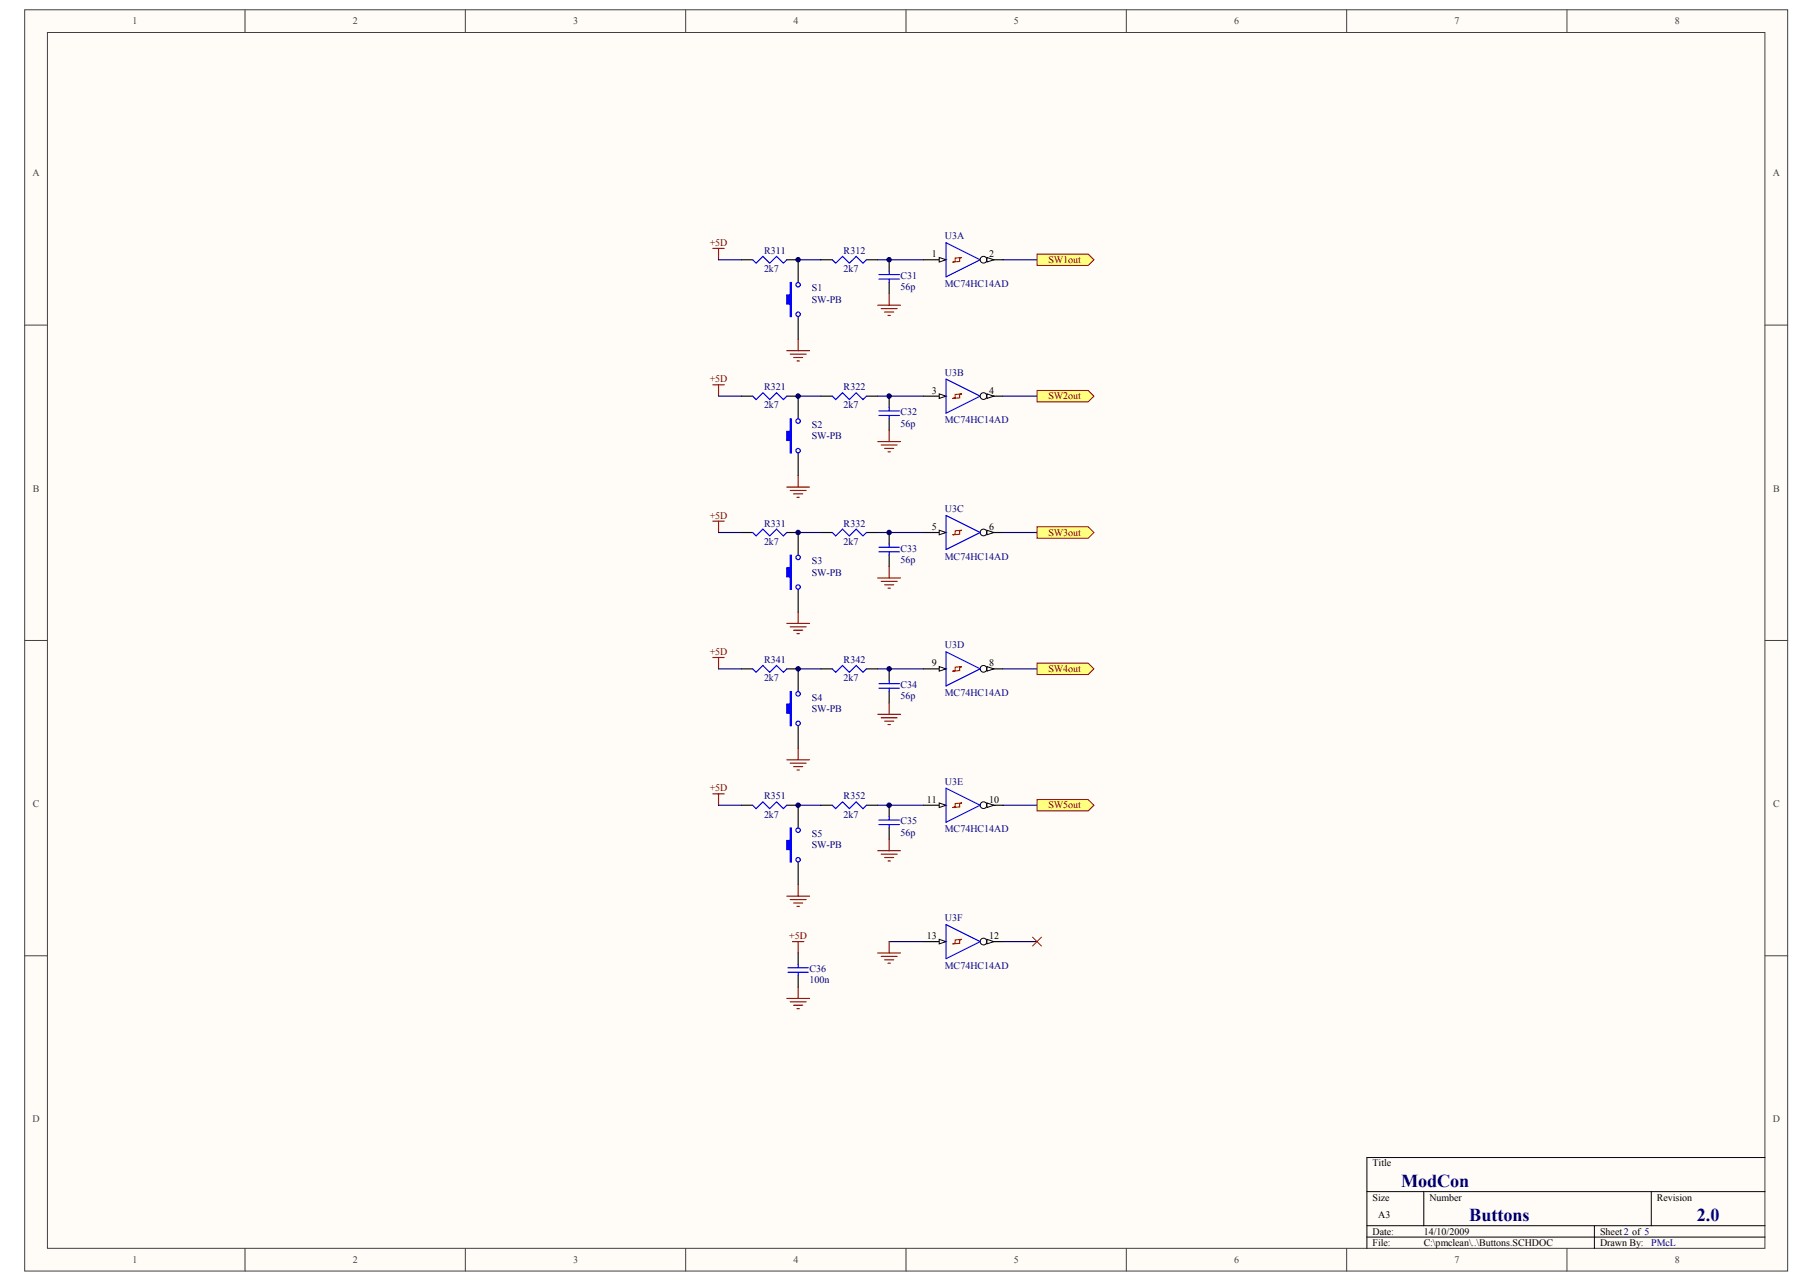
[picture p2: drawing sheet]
<svg xmlns="http://www.w3.org/2000/svg" width="297mm" height="210mm" viewBox="0 0 297 210" stroke-linecap="round" stroke-linejoin="round" font-family="sans-serif">
<defs><g id="words">
<g font-size="3" fill="#000080">
<text x="229.2" y="194.3">ModCon</text>
<text x="240.3" y="199.8">Buttons</text>
<text x="277.5" y="199.8">2.0</text>
</g>
<g font-size="1.6" fill="#404040">
<text x="21.7" y="4">1</text>
<text x="57.7" y="4">2</text>
<text x="93.7" y="4">3</text>
<text x="129.8" y="4">4</text>
<text x="165.8" y="4">5</text>
<text x="201.9" y="4">6</text>
<text x="237.9" y="4">7</text>
<text x="273.9" y="4">8</text>
<text x="5.3" y="28.8">A</text>
<text x="290" y="28.8">A</text>
<text x="5.4" y="80.4">B</text>
<text x="290" y="80.4">B</text>
<text x="5.4" y="132">C</text>
<text x="290" y="132">C</text>
<text x="5.3" y="183.6">D</text>
<text x="290" y="183.6">D</text>
<text x="21.7" y="206.6">1</text>
<text x="57.7" y="206.6">2</text>
<text x="93.7" y="206.6">3</text>
<text x="129.8" y="206.6">4</text>
<text x="165.8" y="206.6">5</text>
<text x="201.9" y="206.6">6</text>
<text x="237.9" y="206.6">7</text>
<text x="273.9" y="206.6">8</text>
</g>
<g font-size="1.6" fill="#800000">
<text x="116.1" y="40.2">+5D</text>
<text x="171.5" y="43">SW1out</text>
<text x="116.1" y="62.6">+5D</text>
<text x="171.5" y="65.3">SW2out</text>
<text x="116.1" y="84.9">+5D</text>
<text x="171.5" y="87.6">SW3out</text>
<text x="116.1" y="107.2">+5D</text>
<text x="171.5" y="110">SW4out</text>
<text x="116.1" y="129.5">+5D</text>
<text x="171.5" y="132.3">SW5out</text>
<text x="129.1" y="153.7">+5D</text>
</g>
<g font-size="1.6" fill="#000080">
<text x="125" y="41.5">R311</text>
<text x="138" y="41.5">R312</text>
<text x="154.6" y="39.1">U3A</text>
<text x="125" y="44.5">2k7</text>
<text x="132.8" y="47.7">S1</text>
<text x="138" y="44.5">2k7</text>
<text x="147.3" y="45.6">C31</text>
<text x="147.3" y="47.5">56p</text>
<text x="154.6" y="46.9">MC74HC14AD</text>
<text x="132.8" y="49.5">SW-PB</text>
<text x="125" y="63.9">R321</text>
<text x="138" y="63.9">R322</text>
<text x="154.6" y="61.4">U3B</text>
<text x="125" y="66.8">2k7</text>
<text x="132.8" y="70">S2</text>
<text x="132.8" y="71.8">SW-PB</text>
<text x="138" y="66.8">2k7</text>
<text x="147.3" y="67.9">C32</text>
<text x="147.3" y="69.8">56p</text>
<text x="154.6" y="69.2">MC74HC14AD</text>
<text x="154.6" y="83.7">U3C</text>
<text x="125" y="86.2">R331</text>
<text x="125" y="89.1">2k7</text>
<text x="138" y="86.2">R332</text>
<text x="138" y="89.1">2k7</text>
<text x="132.8" y="92.3">S3</text>
<text x="132.8" y="94.2">SW-PB</text>
<text x="147.3" y="90.3">C33</text>
<text x="147.3" y="92.1">56p</text>
<text x="154.6" y="91.6">MC74HC14AD</text>
<text x="154.6" y="106.1">U3D</text>
<text x="125" y="108.5">R341</text>
<text x="125" y="111.4">2k7</text>
<text x="138" y="108.5">R342</text>
<text x="138" y="111.4">2k7</text>
<text x="147.3" y="112.6">C34</text>
<text x="154.6" y="113.9">MC74HC14AD</text>
<text x="132.8" y="114.6">S4</text>
<text x="132.8" y="116.5">SW-PB</text>
<text x="147.3" y="114.4">56p</text>
<text x="125" y="130.8">R351</text>
<text x="138" y="130.8">R352</text>
<text x="154.6" y="128.4">U3E</text>
<text x="125" y="133.8">2k7</text>
<text x="132.8" y="136.9">S5</text>
<text x="138" y="133.8">2k7</text>
<text x="147.3" y="134.9">C35</text>
<text x="147.3" y="136.7">56p</text>
<text x="154.6" y="136.2">MC74HC14AD</text>
<text x="132.8" y="138.8">SW-PB</text>
<text x="154.6" y="150.7">U3F</text>
<text x="132.4" y="159">C36</text>
<text x="132.4" y="160.9">100n</text>
<text x="154.6" y="158.5">MC74HC14AD</text>
<text x="270.1" y="203.8">PMcL</text>
</g>
<g font-size="1.6">
<text x="152.4" y="42.1">1</text>
<text x="161.8" y="42.1">2</text>
<text x="152.4" y="64.4">3</text>
<text x="161.8" y="64.4">4</text>
<text x="152.4" y="86.7">5</text>
<text x="161.8" y="86.7">6</text>
<text x="152.4" y="109">9</text>
<text x="161.8" y="109">8</text>
<text x="151.6" y="131.3">11</text>
<text x="161.8" y="131.3">10</text>
<text x="151.6" y="153.7">13</text>
<text x="161.8" y="153.7">12</text>
<text x="224.5" y="190.8">Title</text>
<text x="224.5" y="196.4">Size</text>
<text x="233.8" y="196.4">Number</text>
<text x="271" y="196.4">Revision</text>
<text x="224.5" y="202">Date:</text>
<text x="224.5" y="203.8">File:</text>
<text x="225.4" y="199.2">A3</text>
<text x="232.9" y="202">14/10/2009</text>
<text x="232.9" y="203.8">C:\pmclean\..\Buttons.SCHDOC</text>
<text x="261.7" y="202">Sheet 2 of 5</text>
<text x="261.7" y="203.8">Drawn By:</text>
</g>
</g></defs>
<g fill="#fffcf8" stroke="#404040" stroke-width=".16">
<path d="M4 1.6h288.4v206.3h-288.4z"/>
<path d="M7.8 5.3h280.9v198.9h-280.9z"/>
</g>
<g fill="none" stroke="#404040" stroke-width=".16">
<path d="M40.1 1.6v3.7M76.1 1.6v3.7M112.2 1.6v3.7M148.2 1.6v3.7M184.2 1.6v3.7M220.3 1.6v3.7M256.3 1.6v3.7M4 53.2h3.8M288.7 53.2h3.7M4 104.8h3.8M288.7 104.8h3.7M4 156.4h3.8"/>
<path d="M288.7 156.4h3.7M40.1 204.2v3.8M76.1 204.2v3.8M112.2 204.2v3.8M148.2 204.2v3.8M184.2 204.2v3.8M220.3 204.2v3.8M256.3 204.2v3.8"/>
</g>
<path d="M223.6 195h65.1M232.9 195v5.5M270.1 195v5.5M288.7 189.4h-65.1v14.8M223.6 200.5h65.1M223.6 202.4h65.1M260.8 200.5v3.7" fill="none" stroke="#000" stroke-width=".16"/>
<path d="M145.4 42.5v1.9M145.4 46.2v1.9M130.6 155.9v1.9M130.6 159.6v1.9" fill="none" stroke="#000" stroke-width=".19"/>
<path d="M143.8 44.9h3.3M143.8 45.7h3.3M145.4 44.4v.5M145.4 45.7v.5M128.9 158.3h3.3M128.9 159.1h3.3M130.6 157.8v.5M130.6 159.1v.5" fill="none" stroke="#00f" stroke-width=".19"/>
<g fill="none" stroke="#800000" stroke-width=".19">
<path d="M116.6 40.6h1.9M117.5 40.6v1.9M143.6 49.9h3.7M144.1 50.5h2.6M144.7 51.1h1.5M145.3 51.6h.3M145.4 48.1v1.8M129.6 154.1h1.9M130.6 154.1v1.8M128.7 163.3h3.7M129.3 163.9h2.6M129.8 164.5h1.5"/>
<path d="M130.4 165h.3M130.6 161.5v1.8"/>
</g>
<path d="M130.6 42.5h3.7M143.6 42.5h7.4M164 42.5h5.6" fill="none" stroke="#000080" stroke-width=".19"/>
<path d="M169.6 41.6h8.4l.9 .9-.9 .9h-8.4z" fill-rule="evenodd" fill="#ffff80" stroke="#800000" stroke-width=".16"/>
<path d="M130.6 42.5v3.7M130.6 51.8v3.7M151 42.5h3.7" fill="none" stroke="#000" stroke-width=".19"/>
<path d="M129.3 46.2h.1v5.6h-.1v-2h-.6v-1.5h.6z" fill-rule="evenodd" fill="#00f" stroke="#00f" stroke-width=".19"/>
<g fill="none" stroke="#00f" stroke-width=".19">
<circle cx="130.5" cy="46.6" r=".36"/>
<circle cx="130.5" cy="51.4" r=".36"/>
</g>
<path d="M128.7 57.4h3.7M129.3 57.9h2.6M129.8 58.5h1.5M130.4 59h.3M130.6 55.5v1.9" fill="none" stroke="#800000" stroke-width=".19"/>
<path d="M153.6 42.1l1.1 .4-1.1 .4z" fill="#fffcf8" stroke="#000" stroke-width=".16"/>
<path d="M154.7 39.7l5.6 2.8-5.6 2.8z" fill="none" stroke="#00f" stroke-width=".19"/>
<path d="M160.3 42.5h3.7" fill="none" stroke="#000" stroke-width=".19"/>
<circle cx="160.9" cy="42.5" r=".55" fill="#fffcf8" stroke="#000" stroke-width=".16"/>
<path d="M161.4 42.1l1.2 .4-1.2 .4z" fill="#fffcf8" stroke="#000" stroke-width=".16"/>
<path d="M156.2 42.2l1.1-.1-.3 .1v.6l-1.1 .1 .3-.1z" fill="none" stroke="#f00" stroke-width=".19"/>
<path d="M145.4 64.8v1.9M145.4 68.5v1.9" fill="none" stroke="#000" stroke-width=".19"/>
<path d="M143.8 67.2h3.3M143.8 68h3.3M145.4 66.7v.5M145.4 68v.5" fill="none" stroke="#00f" stroke-width=".19"/>
<path d="M116.6 63h1.9M117.5 63v1.8M143.6 72.2h3.7M144.1 72.8h2.6M144.7 73.4h1.5M145.3 73.9h.3M145.4 70.4v1.8" fill="none" stroke="#800000" stroke-width=".19"/>
<path d="M130.6 64.8h3.7M143.6 64.8h7.4M164 64.8h5.6" fill="none" stroke="#000080" stroke-width=".19"/>
<path d="M169.6 63.9h8.4l.9 .9-.9 .9h-8.4z" fill-rule="evenodd" fill="#ffff80" stroke="#800000" stroke-width=".16"/>
<path d="M130.6 64.8v3.7M130.6 74.1v3.7M151 64.8h3.7" fill="none" stroke="#000" stroke-width=".19"/>
<path d="M129.3 68.5h.1v5.6h-.1v-2h-.6v-1.5h.6z" fill-rule="evenodd" fill="#00f" stroke="#00f" stroke-width=".19"/>
<g fill="none" stroke="#00f" stroke-width=".19">
<circle cx="130.5" cy="68.9" r=".36"/>
<circle cx="130.5" cy="73.7" r=".36"/>
</g>
<path d="M128.7 79.7h3.7M130.6 77.8v1.9M129.3 80.2h2.6M129.8 80.8h1.5M130.4 81.4h.3" fill="none" stroke="#800000" stroke-width=".19"/>
<path d="M153.6 64.4l1.1 .4-1.1 .4z" fill="#fffcf8" stroke="#000" stroke-width=".16"/>
<path d="M154.7 62l5.6 2.8-5.6 2.8z" fill="none" stroke="#00f" stroke-width=".19"/>
<path d="M160.3 64.8h3.7" fill="none" stroke="#000" stroke-width=".19"/>
<circle cx="160.9" cy="64.8" r=".55" fill="#fffcf8" stroke="#000" stroke-width=".16"/>
<path d="M161.4 64.4l1.2 .4-1.2 .4z" fill="#fffcf8" stroke="#000" stroke-width=".16"/>
<path d="M156.2 64.5l1.1-.1-.3 .1v.6l-1.1 .1 .3-.1z" fill="none" stroke="#f00" stroke-width=".19"/>
<path d="M117.5 42.5h3.8M117.5 64.8h3.8M130.6 87.1h3.7M143.6 87.1h7.4M164 87.1h5.6" fill="none" stroke="#000080" stroke-width=".19"/>
<path d="M145.4 87.1v1.9M145.4 90.8v1.9" fill="none" stroke="#000" stroke-width=".19"/>
<path d="M143.8 89.5h3.3M143.8 90.3h3.3M145.4 89v.5M145.4 90.3v.5" fill="none" stroke="#00f" stroke-width=".19"/>
<path d="M116.6 85.3h1.9M117.5 85.3v1.8M143.6 94.6h3.7M144.1 95.1h2.6M144.7 95.7h1.5M145.3 96.2h.3M145.4 92.7v1.9" fill="none" stroke="#800000" stroke-width=".19"/>
<path d="M169.6 86.2h8.4l.9 .9-.9 1h-8.4z" fill-rule="evenodd" fill="#ffff80" stroke="#800000" stroke-width=".16"/>
<path d="M130.6 87.1v3.7M130.6 96.4v3.7M160.3 87.1h3.7" fill="none" stroke="#000" stroke-width=".19"/>
<path d="M129.3 90.8h.1v5.6h-.1v-2h-.6v-1.5h.6z" fill-rule="evenodd" fill="#00f" stroke="#00f" stroke-width=".19"/>
<g fill="none" stroke="#00f" stroke-width=".19">
<circle cx="130.5" cy="91.2" r=".36"/>
<circle cx="130.5" cy="96" r=".36"/>
</g>
<path d="M128.7 102h3.7M129.3 102.6h2.6M129.8 103.1h1.5M130.4 103.7h.3M130.6 100.1v1.9" fill="none" stroke="#800000" stroke-width=".19"/>
<circle cx="160.9" cy="87.1" r=".55" fill="#fffcf8" stroke="#000" stroke-width=".16"/>
<path d="M161.4 86.7l1.2 .4-1.2 .4z" fill="#fffcf8" stroke="#000" stroke-width=".16"/>
<path d="M151 87.1h3.7" fill="none" stroke="#000" stroke-width=".19"/>
<path d="M153.6 86.7l1.1 .4-1.1 .4z" fill="#fffcf8" stroke="#000" stroke-width=".16"/>
<path d="M154.7 84.3l5.6 2.8-5.6 2.8zM143.8 111.8h3.3M143.8 112.6h3.3M145.4 111.3v.5M145.4 112.6v.5" fill="none" stroke="#00f" stroke-width=".19"/>
<path d="M156.2 86.8l1.1-.1-.3 .1v.6l-1.1 .1 .3-.1z" fill="none" stroke="#f00" stroke-width=".19"/>
<path d="M145.4 109.4v1.9M145.4 113.1v1.9" fill="none" stroke="#000" stroke-width=".19"/>
<path d="M116.6 107.6h1.9M117.5 107.6v1.8M143.6 116.9h3.7M144.1 117.4h2.6M144.7 118h1.5M145.3 118.5h.3M145.4 115v1.9" fill="none" stroke="#800000" stroke-width=".19"/>
<path d="M130.6 109.4h3.7M143.6 109.4h7.4M164 109.4h5.6" fill="none" stroke="#000080" stroke-width=".19"/>
<path d="M169.6 108.5h8.4l.9 .9-.9 1h-8.4z" fill-rule="evenodd" fill="#ffff80" stroke="#800000" stroke-width=".16"/>
<path d="M130.6 109.4v3.7M130.6 118.7v3.7M151 109.4h3.7" fill="none" stroke="#000" stroke-width=".19"/>
<path d="M129.3 113.1h.1v5.6h-.1v-2h-.6v-1.5h.6z" fill-rule="evenodd" fill="#00f" stroke="#00f" stroke-width=".19"/>
<g fill="none" stroke="#00f" stroke-width=".19">
<circle cx="130.5" cy="113.5" r=".36"/>
<circle cx="130.5" cy="118.3" r=".36"/>
</g>
<path d="M128.7 124.3h3.7M129.3 124.9h2.6M129.8 125.4h1.5M130.4 126h.3M130.6 122.4v1.9" fill="none" stroke="#800000" stroke-width=".19"/>
<path d="M153.6 109.1l1.1 .3-1.1 .4z" fill="#fffcf8" stroke="#000" stroke-width=".16"/>
<path d="M160.3 109.4h3.7" fill="none" stroke="#000" stroke-width=".19"/>
<circle cx="160.9" cy="109.4" r=".55" fill="#fffcf8" stroke="#000" stroke-width=".16"/>
<path d="M161.4 109.1l1.2 .3-1.2 .4z" fill="#fffcf8" stroke="#000" stroke-width=".16"/>
<path d="M154.7 106.6l5.6 2.8-5.6 2.8zM143.8 134.2h3.3M143.8 134.9h3.3M145.4 133.6v.6M145.4 134.9v.6" fill="none" stroke="#00f" stroke-width=".19"/>
<path d="M156.2 109.2l1.1-.1-.3 .1v.5l-1.1 .1 .3-.1z" fill="none" stroke="#f00" stroke-width=".19"/>
<path d="M117.5 87.1h3.8M117.5 109.4h3.8M130.6 131.7h3.7M143.6 131.7h7.4M164 131.7h5.6" fill="none" stroke="#000080" stroke-width=".19"/>
<path d="M145.4 131.7v1.9M145.4 135.5v1.8" fill="none" stroke="#000" stroke-width=".19"/>
<path d="M116.6 129.9h1.9M117.5 129.9v1.8M143.6 139.2h3.7M144.1 139.7h2.6M145.4 137.3v1.9M144.7 140.3h1.5M145.3 140.9h.3" fill="none" stroke="#800000" stroke-width=".19"/>
<path d="M169.6 130.8h8.4l.9 .9-.9 1h-8.4z" fill-rule="evenodd" fill="#ffff80" stroke="#800000" stroke-width=".16"/>
<path d="M130.6 131.7v3.8M160.3 131.7h3.7M130.6 141v3.8" fill="none" stroke="#000" stroke-width=".19"/>
<path d="M129.3 135.5h.1v5.5h-.1v-2h-.6v-1.5h.6z" fill-rule="evenodd" fill="#00f" stroke="#00f" stroke-width=".19"/>
<g fill="none" stroke="#00f" stroke-width=".19">
<circle cx="130.5" cy="135.8" r=".36"/>
<circle cx="130.5" cy="140.7" r=".36"/>
</g>
<path d="M128.7 146.6h3.7M129.3 147.2h2.6M129.8 147.7h1.5M130.4 148.3h.3M130.6 144.8v1.8" fill="none" stroke="#800000" stroke-width=".19"/>
<circle cx="160.9" cy="131.7" r=".55" fill="#fffcf8" stroke="#000" stroke-width=".16"/>
<path d="M161.4 131.4l1.2 .3-1.2 .4z" fill="#fffcf8" stroke="#000" stroke-width=".16"/>
<path d="M151 131.7h3.7" fill="none" stroke="#000" stroke-width=".19"/>
<path d="M153.6 131.4l1.1 .3-1.1 .4z" fill="#fffcf8" stroke="#000" stroke-width=".16"/>
<path d="M154.7 129l5.6 2.7-5.6 2.8z" fill="none" stroke="#00f" stroke-width=".19"/>
<path d="M156.2 131.5l1.1-.1-.3 .1v.5l-1.1 .1 .3-.1z" fill="none" stroke="#f00" stroke-width=".19"/>
<path d="M117.5 131.7h3.8" fill="none" stroke="#000080" stroke-width=".19"/>
<path d="M151 154.1h3.7" fill="none" stroke="#000" stroke-width=".19"/>
<path d="M153.6 153.7l1.1 .4-1.1 .3z" fill="#fffcf8" stroke="#000" stroke-width=".16"/>
<path d="M160.3 154.1h3.7" fill="none" stroke="#000" stroke-width=".19"/>
<circle cx="160.9" cy="154" r=".55" fill="#fffcf8" stroke="#000" stroke-width=".16"/>
<path d="M161.4 153.7l1.2 .4-1.2 .3z" fill="#fffcf8" stroke="#000" stroke-width=".16"/>
<path d="M123.1 42.5l.6 .6 1.1-1.2 1.1 1.2 1.1-1.2 1.1 1.2 .6-.6M136.1 42.5l.6 .6 1.1-1.2 1.1 1.2 1.1-1.2 1.2 1.2 .5-.6M123.1 64.8l.6 .6 1.1-1.1 1.1 1.1 1.1-1.1 1.1 1.1 .6-.6M136.1 64.8l.6 .6 1.1-1.1 1.1 1.1 1.1-1.1 1.2 1.1 .5-.6M123.1 87.1l.6 .6 1.1-1.1 1.1 1.1 1.1-1.1 1.1 1.1 .6-.6M136.1 87.1l.6 .6 1.1-1.1 1.1 1.1 1.1-1.1 1.2 1.1 .5-.6M123.1 109.4l.6 .6 1.1-1.1 1.1 1.1 1.1-1.1 1.1 1.1 .6-.6M136.1 109.4l.6 .6 1.1-1.1 1.1 1.1 1.1-1.1 1.2 1.1 .5-.6M123.1 131.7l.6 .6 1.1-1.1 1.1 1.1 1.1-1.1 1.1 1.1 .6-.6M136.1 131.7l.6 .6 1.1-1.1 1.1 1.1 1.1-1.1 1.2 1.1 .5-.6M154.7 151.3l5.6 2.8-5.6 2.7z" fill="none" stroke="#00f" stroke-width=".19"/>
<path d="M156.2 153.8l1.1-.1-.3 .1v.5l-1.1 .1 .3-.1z" fill="none" stroke="#f00" stroke-width=".19"/>
<path d="M145.4 154.1h5.6M164 154.1h5.6" fill="none" stroke="#000080" stroke-width=".19"/>
<path d="M143.6 155.9h3.7M144.1 156.5h2.6M144.7 157h1.5M145.3 157.6h.3M145.4 154.1v1.8" fill="none" stroke="#800000" stroke-width=".19"/>
<path d="M168.9 153.3l1.5 1.5M170.4 153.3l-1.5 1.5" fill="none" stroke="#f00" stroke-width=".16"/>
<g fill="none" stroke="#000" stroke-width=".19">
<path d="M121.3 42.5h1.8M128.7 42.5h1.9M134.3 42.5h1.8M141.7 42.5h1.9M121.3 64.8h1.8M128.7 64.8h1.9M134.3 64.8h1.8M141.7 64.8h1.9M121.3 87.1h1.8M128.7 87.1h1.9M134.3 87.1h1.8M141.7 87.1h1.9"/>
<path d="M121.3 109.4h1.8M128.7 109.4h1.9M134.3 109.4h1.8M141.7 109.4h1.9M121.3 131.7h1.8M128.7 131.7h1.9M134.3 131.7h1.8M141.7 131.7h1.9"/>
</g>
<g fill="#000080" stroke="#000080" stroke-width=".16">
<circle cx="130.5" cy="131.7" r=".36"/>
<circle cx="130.5" cy="109.4" r=".36"/>
<circle cx="130.5" cy="87.1" r=".36"/>
<circle cx="130.5" cy="64.8" r=".36"/>
<circle cx="130.5" cy="42.5" r=".36"/>
<circle cx="145.4" cy="131.7" r=".36"/>
<circle cx="145.4" cy="109.4" r=".36"/>
<circle cx="145.4" cy="87.1" r=".36"/>
<circle cx="145.4" cy="64.8" r=".36"/>
<circle cx="145.4" cy="42.5" r=".36"/>
</g>
<use href="#words"/>
</svg>
